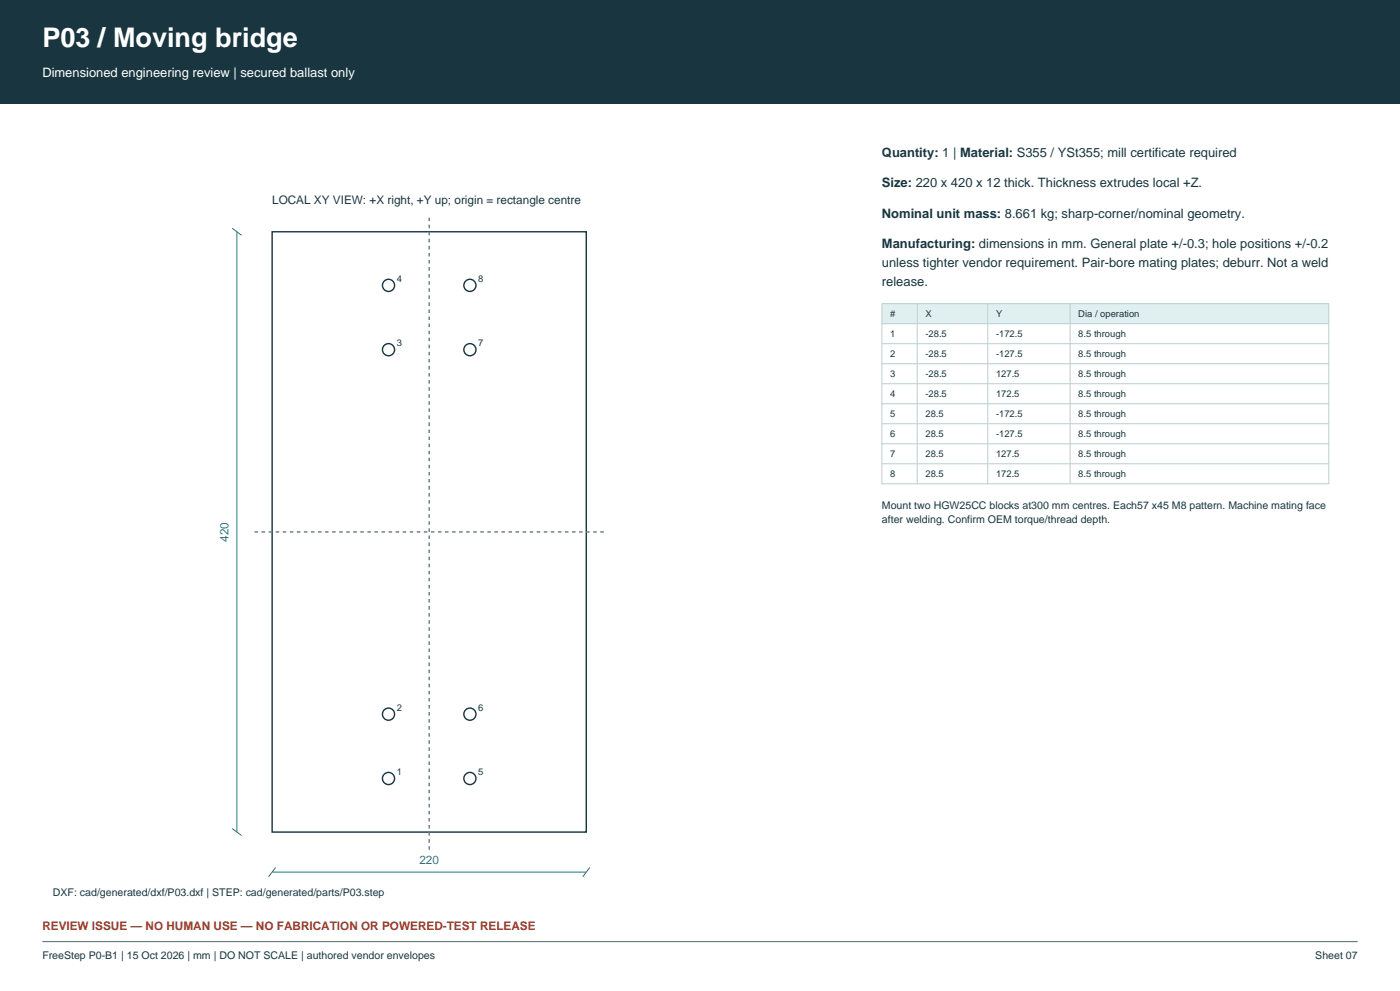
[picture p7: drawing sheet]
<svg xmlns="http://www.w3.org/2000/svg" width="420mm" height="297mm" viewBox="0 0 420 297" stroke-linecap="round" stroke-linejoin="round" font-family="sans-serif">
<defs><g id="words">
<text font-size="8.1" fill="#fff" x="12.7" y="14.1">P03 / Moving bridge</text>
<text font-size="3.9" fill="#fff" x="12.7" y="22.9">Dimensioned engineering review | secured ballast only</text>
<g font-size="3.9" fill="#193640">
<text x="264.6" y="46.9">Quantity: 1 | Material: S355 / YSt355; mill certificate required</text>
<text x="264.6" y="56.1">Size: 220 x 420 x 12 thick. Thickness extrudes local +Z.</text>
<text x="264.6" y="65.3">Nominal unit mass: 8.661 kg; sharp-corner/nominal geometry.</text>
<text x="264.6" y="74.4">Manufacturing: dimensions in mm. General plate +/-0.3; hole positions +/-0.2</text>
<text x="264.6" y="80.1">unless tighter vendor requirement. Pair-bore mating plates; deburr. Not a weld</text>
<text x="264.6" y="85.7">release.</text>
</g>
<text font-size="3.5" fill="#193640" x="81.6" y="61">LOCAL XY VIEW: +X right, +Y up; origin = rectangle centre</text>
<g font-size="3.5" fill="#137c89">
<text x="68.6" y="162.4" transform="rotate(-90 68.6 162.4)">420</text>
<text x="125.8" y="258.9">220</text>
</g>
<text font-size="3.5" fill="#a33825" x="12.7" y="278.7">REVIEW ISSUE — NO HUMAN USE — NO FABRICATION OR POWERED-TEST RELEASE</text>
<g font-size="3.2" fill="#193640">
<text x="264.6" y="152.4">Mount two HGW25CC blocks at300 mm centres. Each57 x45 M8 pattern. Machine mating face</text>
<text x="264.6" y="156.6">after welding. Confirm OEM torque/thread depth.</text>
<text x="15.9" y="268.4">DXF: cad/generated/dxf/P03.dxf | STEP: cad/generated/parts/P03.step</text>
<text x="12.7" y="287.5">FreeStep P0-B1 | 15 Oct 2026 | mm | DO NOT SCALE | authored vendor envelopes</text>
<text x="394.6" y="287.5">Sheet 07</text>
</g>
<g font-size="2.8" fill="#193640">
<text x="119.1" y="84.5">4</text>
<text x="143.5" y="84.5">8</text>
<text x="267.1" y="94.9">#</text>
<text x="277.6" y="94.9">X</text>
<text x="298.8" y="94.9">Y</text>
<text x="323.5" y="94.9">Dia / operation</text>
<text x="267.1" y="100.9">1</text>
<text x="277.6" y="100.9">-28.5</text>
<text x="298.8" y="100.9">-172.5</text>
<text x="323.5" y="100.9">8.5 through</text>
<text x="119.1" y="103.7">3</text>
<text x="143.5" y="103.7">7</text>
<text x="267.1" y="106.9">2</text>
<text x="277.6" y="106.9">-28.5</text>
<text x="298.8" y="106.9">-127.5</text>
<text x="323.5" y="106.9">8.5 through</text>
<text x="267.1" y="112.9">3</text>
<text x="277.6" y="112.9">-28.5</text>
<text x="298.8" y="112.9">127.5</text>
<text x="323.5" y="112.9">8.5 through</text>
<text x="267.1" y="118.9">4</text>
<text x="277.6" y="118.9">-28.5</text>
<text x="298.8" y="118.9">172.5</text>
<text x="323.5" y="118.9">8.5 through</text>
<text x="267.1" y="124.9">5</text>
<text x="277.6" y="124.9">28.5</text>
<text x="298.8" y="124.9">-172.5</text>
<text x="323.5" y="124.9">8.5 through</text>
<text x="267.1" y="130.9">6</text>
<text x="277.6" y="130.9">28.5</text>
<text x="298.8" y="130.9">-127.5</text>
<text x="323.5" y="130.9">8.5 through</text>
<text x="267.1" y="136.9">7</text>
<text x="277.6" y="136.9">28.5</text>
<text x="298.8" y="136.9">127.5</text>
<text x="323.5" y="136.9">8.5 through</text>
<text x="267.1" y="142.9">8</text>
<text x="277.6" y="142.9">28.5</text>
<text x="298.8" y="142.9">172.5</text>
<text x="323.5" y="142.9">8.5 through</text>
<text x="119.1" y="213">2</text>
<text x="143.5" y="213">6</text>
<text x="119.1" y="232.3">1</text>
<text x="143.5" y="232.3">5</text>
</g>
</g></defs>
<path d="M0 0h420v31h-420z" fill-rule="evenodd" fill="#193640"/>
<path d="M12.7 282.2h394.6" fill="none" stroke="#677b81" stroke-width=".35"/>
<g fill="none" stroke="#193640" stroke-width=".42">
<path d="M81.6 69.5h94.3v179.9h-94.3z"/>
<circle cx="116.6" cy="85.5" r="1.82"/>
<circle cx="141" cy="85.5" r="1.82"/>
<circle cx="116.6" cy="104.8" r="1.82"/>
<circle cx="141" cy="104.8" r="1.82"/>
<circle cx="116.6" cy="214" r="1.82"/>
<circle cx="141" cy="214" r="1.82"/>
<circle cx="116.6" cy="233.3" r="1.82"/>
<circle cx="141" cy="233.3" r="1.82"/>
</g>
<path d="M76.4 159.4h104.8M128.8 254.7v-190.5" fill="none" stroke="#677b81" stroke-width=".42" stroke-dasharray="1.1 1.1" stroke-linecap="butt"/>
<path d="M69.6 68.4l2.9 2.1M71.1 69.5v179.9M69.6 248.3l2.9 2.1M82.7 260l-2.1 2.8M176.9 260l-2.1 2.8M81.6 261.4h94.3" fill="none" stroke="#137c89" stroke-width=".3"/>
<path d="M264.6 91h134v6h-134z" fill-rule="evenodd" fill="#e0eff0"/>
<path d="M264.6 91h134v54h-134zM264.6 97h134M275.2 91v54M296.3 91v54M321 91v54M264.6 103h134M264.6 109h134M264.6 115h134M264.6 121h134M264.6 127h134M264.6 133h134M264.6 139h134" fill="none" stroke="#bbced1" stroke-width=".3"/>
<use href="#words"/>
</svg>
